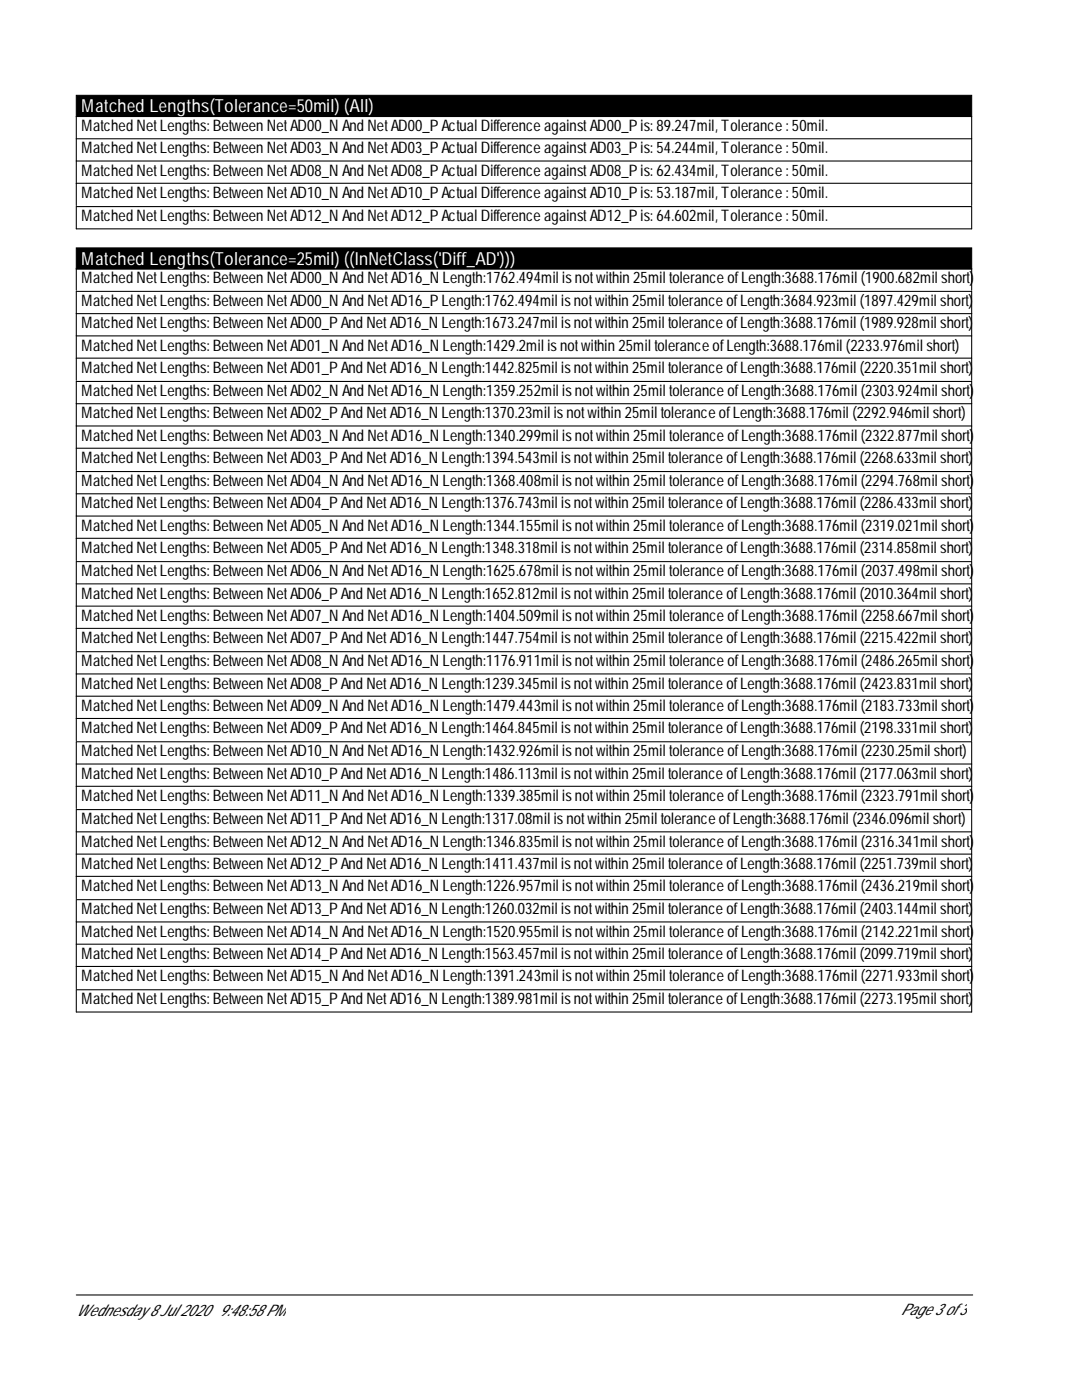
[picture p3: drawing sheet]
<svg xmlns="http://www.w3.org/2000/svg" width="216mm" height="279mm" viewBox="0 0 216 279" stroke-linecap="round" stroke-linejoin="round" font-family="sans-serif">
<defs><g id="words">
<g font-size="3.6" fill="#fff">
<text x="16.3" y="22.4">MatchedLengths(Tolerance=50mil)(All)</text>
<text x="16.3" y="52.8">MatchedLengths(Tolerance=25mil)((InNetClass('Diff_AD')))</text>
</g>
<g font-size="3.2">
<text x="16.3" y="26.2">MatchedNetLengths: BetweenNetAD00_NAndNetAD00_PActual DifferenceagainstAD00_Pis: 89.247mil,Tolerance: 50mil.</text>
<text x="16.3" y="30.6">MatchedNetLengths: BetweenNetAD03_NAndNetAD03_PActual DifferenceagainstAD03_Pis: 54.244mil,Tolerance: 50mil.</text>
<text x="16.3" y="35.1">MatchedNetLengths: BetweenNetAD08_NAndNetAD08_PActual DifferenceagainstAD08_Pis: 62.434mil,Tolerance: 50mil.</text>
<text x="16.3" y="39.5">MatchedNetLengths: BetweenNetAD10_NAndNetAD10_PActual DifferenceagainstAD10_Pis: 53.187mil,Tolerance: 50mil.</text>
<text x="16.3" y="44.2">MatchedNetLengths: BetweenNetAD12_NAndNetAD12_PActual DifferenceagainstAD12_Pis: 64.602mil,Tolerance: 50mil.</text>
<text x="16.3" y="56.4">MatchedNetLengths: BetweenNetAD00_NAndNetAD16_NLength:1762.494mil isnotwithin25mil toleranceofLength:3688.176mil (1900.682mil short)</text>
<text x="16.3" y="61.1">MatchedNetLengths: BetweenNetAD00_NAndNetAD16_PLength:1762.494mil isnotwithin25mil toleranceofLength:3684.923mil (1897.429mil short)</text>
<text x="16.3" y="65.5">MatchedNetLengths: BetweenNetAD00_PAndNetAD16_NLength:1673.247mil isnotwithin25mil toleranceofLength:3688.176mil (1989.928mil short)</text>
<text x="16.3" y="70">MatchedNetLengths: BetweenNetAD01_NAndNetAD16_NLength:1429.2mil isnotwithin25mil toleranceofLength:3688.176mil (2233.976mil short)</text>
<text x="16.3" y="74.4">MatchedNetLengths: BetweenNetAD01_PAndNetAD16_NLength:1442.825mil isnotwithin25mil toleranceofLength:3688.176mil (2220.351mil short)</text>
<text x="16.3" y="79.1">MatchedNetLengths: BetweenNetAD02_NAndNetAD16_NLength:1359.252mil isnotwithin25mil toleranceofLength:3688.176mil (2303.924mil short)</text>
<text x="16.3" y="83.5">MatchedNetLengths: BetweenNetAD02_PAndNetAD16_NLength:1370.23mil isnotwithin25mil toleranceofLength:3688.176mil (2292.946mil short)</text>
<text x="16.3" y="87.9">MatchedNetLengths: BetweenNetAD03_NAndNetAD16_NLength:1340.299mil isnotwithin25mil toleranceofLength:3688.176mil (2322.877mil short)</text>
<text x="16.3" y="92.4">MatchedNetLengths: BetweenNetAD03_PAndNetAD16_NLength:1394.543mil isnotwithin25mil toleranceofLength:3688.176mil (2268.633mil short)</text>
<text x="16.3" y="97">MatchedNetLengths: BetweenNetAD04_NAndNetAD16_NLength:1368.408mil isnotwithin25mil toleranceofLength:3688.176mil (2294.768mil short)</text>
<text x="16.3" y="101.5">MatchedNetLengths: BetweenNetAD04_PAndNetAD16_NLength:1376.743mil isnotwithin25mil toleranceofLength:3688.176mil (2286.433mil short)</text>
<text x="16.3" y="105.9">MatchedNetLengths: BetweenNetAD05_NAndNetAD16_NLength:1344.155mil isnotwithin25mil toleranceofLength:3688.176mil (2319.021mil short)</text>
<text x="16.3" y="110.4">MatchedNetLengths: BetweenNetAD05_PAndNetAD16_NLength:1348.318mil isnotwithin25mil toleranceofLength:3688.176mil (2314.858mil short)</text>
<text x="16.3" y="115">MatchedNetLengths: BetweenNetAD06_NAndNetAD16_NLength:1625.678mil isnotwithin25mil toleranceofLength:3688.176mil (2037.498mil short)</text>
<text x="16.3" y="119.5">MatchedNetLengths: BetweenNetAD06_PAndNetAD16_NLength:1652.812mil isnotwithin25mil toleranceofLength:3688.176mil (2010.364mil short)</text>
<text x="16.3" y="123.9">MatchedNetLengths: BetweenNetAD07_NAndNetAD16_NLength:1404.509mil isnotwithin25mil toleranceofLength:3688.176mil (2258.667mil short)</text>
<text x="16.3" y="128.3">MatchedNetLengths: BetweenNetAD07_PAndNetAD16_NLength:1447.754mil isnotwithin25mil toleranceofLength:3688.176mil (2215.422mil short)</text>
<text x="16.3" y="133">MatchedNetLengths: BetweenNetAD08_NAndNetAD16_NLength:1176.911mil isnotwithin25mil toleranceofLength:3688.176mil (2486.265mil short)</text>
<text x="16.3" y="137.4">MatchedNetLengths: BetweenNetAD08_PAndNetAD16_NLength:1239.345mil isnotwithin25mil toleranceofLength:3688.176mil (2423.831mil short)</text>
<text x="16.3" y="141.9">MatchedNetLengths: BetweenNetAD09_NAndNetAD16_NLength:1479.443mil isnotwithin25mil toleranceofLength:3688.176mil (2183.733mil short)</text>
<text x="16.3" y="146.3">MatchedNetLengths: BetweenNetAD09_PAndNetAD16_NLength:1464.845mil isnotwithin25mil toleranceofLength:3688.176mil (2198.331mil short)</text>
<text x="16.3" y="151">MatchedNetLengths: BetweenNetAD10_NAndNetAD16_NLength:1432.926mil isnotwithin25mil toleranceofLength:3688.176mil (2230.25mil short)</text>
<text x="16.3" y="155.4">MatchedNetLengths: BetweenNetAD10_PAndNetAD16_NLength:1486.113mil isnotwithin25mil toleranceofLength:3688.176mil (2177.063mil short)</text>
<text x="16.3" y="159.8">MatchedNetLengths: BetweenNetAD11_NAndNetAD16_NLength:1339.385mil isnotwithin25mil toleranceofLength:3688.176mil (2323.791mil short)</text>
<text x="16.3" y="164.5">MatchedNetLengths: BetweenNetAD11_PAndNetAD16_NLength:1317.08mil isnotwithin25mil toleranceofLength:3688.176mil (2346.096mil short)</text>
<text x="16.3" y="168.9">MatchedNetLengths: BetweenNetAD12_NAndNetAD16_NLength:1346.835mil isnotwithin25mil toleranceofLength:3688.176mil (2316.341mil short)</text>
<text x="16.3" y="173.4">MatchedNetLengths: BetweenNetAD12_PAndNetAD16_NLength:1411.437mil isnotwithin25mil toleranceofLength:3688.176mil (2251.739mil short)</text>
<text x="16.3" y="177.8">MatchedNetLengths: BetweenNetAD13_NAndNetAD16_NLength:1226.957mil isnotwithin25mil toleranceofLength:3688.176mil (2436.219mil short)</text>
<text x="16.3" y="182.5">MatchedNetLengths: BetweenNetAD13_PAndNetAD16_NLength:1260.032mil isnotwithin25mil toleranceofLength:3688.176mil (2403.144mil short)</text>
<text x="16.3" y="186.9">MatchedNetLengths: BetweenNetAD14_NAndNetAD16_NLength:1520.955mil isnotwithin25mil toleranceofLength:3688.176mil (2142.221mil short)</text>
<text x="16.3" y="191.4">MatchedNetLengths: BetweenNetAD14_PAndNetAD16_NLength:1563.457mil isnotwithin25mil toleranceofLength:3688.176mil (2099.719mil short)</text>
<text x="16.3" y="195.8">MatchedNetLengths: BetweenNetAD15_NAndNetAD16_NLength:1391.243mil isnotwithin25mil toleranceofLength:3688.176mil (2271.933mil short)</text>
<text x="16.3" y="200.5">MatchedNetLengths: BetweenNetAD15_PAndNetAD16_NLength:1389.981mil isnotwithin25mil toleranceofLength:3688.176mil (2273.195mil short)</text>
<text x="15.2" y="262.6">Wednesday8Jul 2020</text>
<text x="43.7" y="262.6">9:48:58PM</text>
<text x="179.7" y="262.4">Page3of3</text>
</g>
</g></defs>
<path d="M15.2 19h178.7v4.3h-178.7zM15.2 49.5h178.7v4.2h-178.7z" fill="#000" stroke="#000" stroke-width=".21"/>
<g fill="none" stroke="#000" stroke-width=".21">
<path d="M15.2 27.7h178.7M15.2 23.3v17.7M15.2 32.1h178.7M15.2 36.6h178.7M193.9 23.3v17.7M15.2 41.2h178.7v4.5h-178.7zM15.2 53.5v4.4M193.9 53.5v4.4M15.2 75.9v-17.7h178.7v17.7M15.2 62.6h178.7M15.2 67h178.7M15.2 71.5h178.7"/>
<path d="M15.2 93.9v-17.8h178.7v17.8M15.2 80.6h178.7M15.2 85h178.7M15.2 89.5h178.7M15.2 98.5h178.7M15.2 111.9v-17.8h178.7v17.8M15.2 103h178.7M15.2 107.4h178.7M15.2 116.5h178.7M15.2 129.8v-17.7h178.7v17.7M15.2 121h178.7M15.2 125.4h178.7"/>
<path d="M15.2 134.5h178.7M15.2 138.9h178.7M15.2 147.8v-17.7h178.7v17.7M15.2 143.4h178.7M15.2 152.5h178.7M15.2 156.9h178.7M15.2 161.4v-13.4h178.7v13.4M15.2 179.3v-17.7h178.7v17.7M15.2 166h178.7M15.2 170.5h178.7M15.2 174.9h178.7M15.2 197.3v-17.7h178.7v17.7"/>
<path d="M15.2 197.5h178.7v4.5h-178.7zM15.2 184h178.7M15.2 188.4h178.7M15.2 192.9h178.7M15.2 258.4h178.9"/>
</g>
<use href="#words"/>
</svg>
